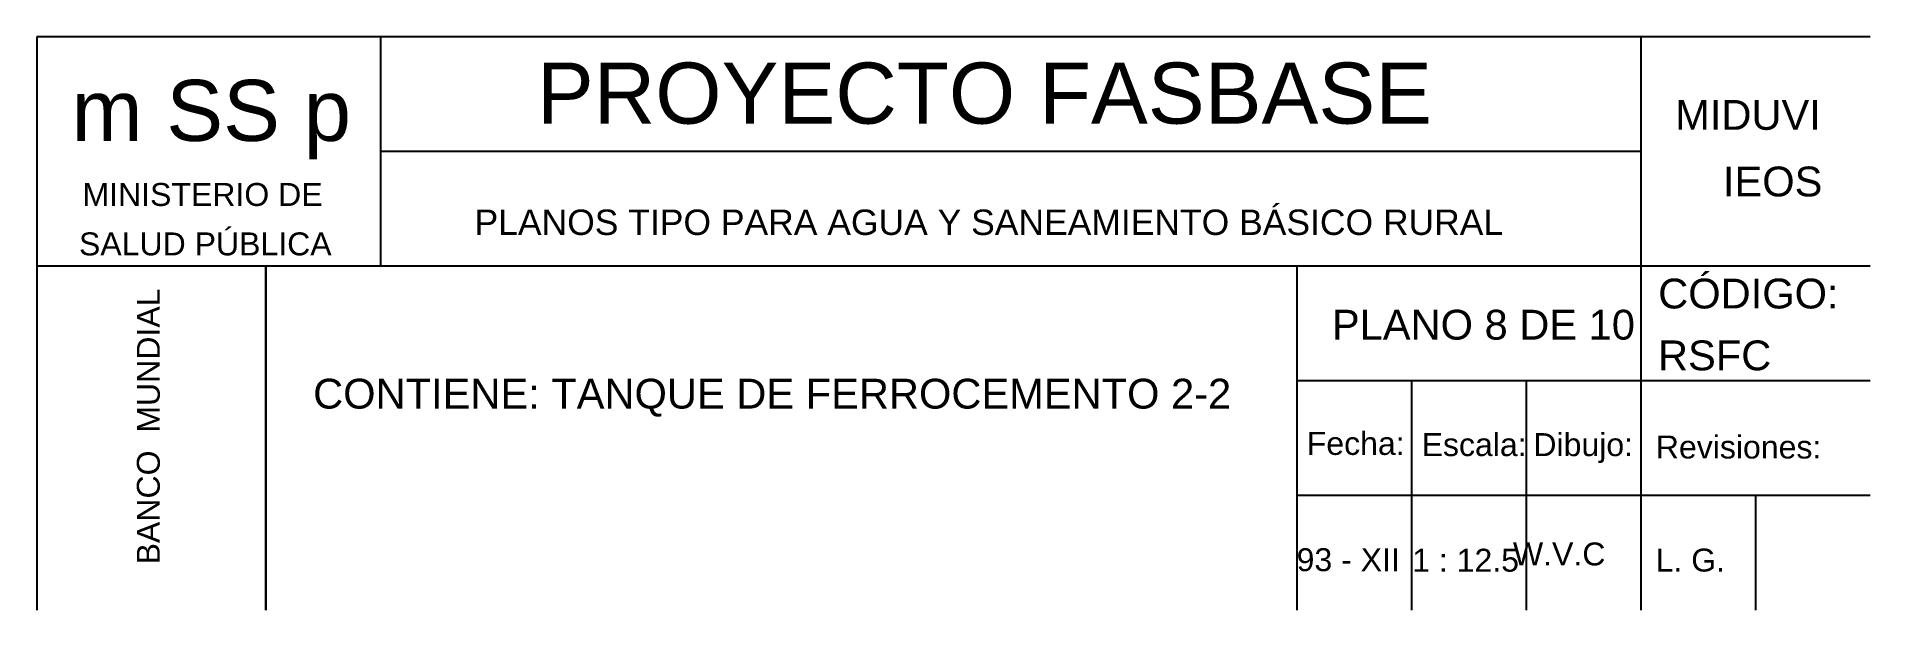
# Model space of a CAD drawing. Header units: metres. Extents: x 1704 to 4131, y 3282 to 4241.
# Drawn here: x 2156.16 to 2164.16, y 4209.31 to 4211.81 of the extents above; entities that cross this region are included whole.
import ezdxf
from ezdxf.enums import TextEntityAlignment as Align

# ---------------------------------------------------------------- set-up
doc = ezdxf.new("R2010")
doc.units = ezdxf.units.M
doc.layers.add('Dibujo', color=7, linetype='Continuous')
doc.styles.add('Annotative', font='arial.ttf')
doc.styles.get("Standard").update_dxf_attribs({"font": 'arial.ttf'})

msp = doc.modelspace()

# ---------------------------------------------------------------- linework, layer by layer
at = {"layer": 'Dibujo', "color": 0, "linetype": 'ByBlock'}
for p, q in [((2156.1598, 4211.8141), (2156.1598, 4209.3141)), ((2164.1598, 4211.8141), (2156.1598, 4211.8141)), ((2157.6598, 4211.8141), (2157.6598, 4210.8141)), ((2163.1598, 4209.3141), (2163.1598, 4211.8141)), ((2163.1598, 4211.3141), (2157.6598, 4211.3141)), ((2164.1598, 4210.8141), (2156.1598, 4210.8141)), ((2157.1598, 4210.8141), (2157.1598, 4209.3141)), ((2157.1598, 4209.3141), (2157.1598, 4210.8141)), ((2161.6598, 4209.3141), (2161.6598, 4210.8141)), ((2164.1598, 4210.3141), (2161.6598, 4210.3141)), ((2162.1598, 4209.3141), (2162.1598, 4210.3141)), ((2162.6598, 4209.3141), (2162.6598, 4210.3141)), ((2164.1598, 4209.8141), (2161.6598, 4209.8141)), ((2163.6598, 4209.3141), (2163.6598, 4209.8141))]:
    msp.add_line(p, q, dxfattribs=at)

# ---------------------------------------------------------------- texts
for s, height, p in [('PROYECTO FASBASE', 0.266243, (2158.342, 4211.4351)), ('m SS p', 0.26624, (2156.3121, 4211.3597)), ('PLANOS TIPO PARA AGUA Y SANEAMIENTO BÁSICO RURAL', 0.110758, (2158.0702, 4210.95))]:
    msp.add_text(s, height=height, dxfattribs=at).set_placement(p)
at = {"layer": 'Dibujo', "color": 0, "linetype": 'ByBlock', "style": 'Annotative'}
for s, p in [('MIDUVI', (2163.3083, 4211.4084)), ('IEOS', (2163.5167, 4211.1181)), ('CÓDIGO:', (2163.2343, 4210.6297)), ('PLANO 8 DE 10', (2161.8107, 4210.4939)), ('RSFC', (2163.2334, 4210.3601)), ('CONTIENE: TANQUE DE FERROCEMENTO 2-2', (2157.3659, 4210.1933))]:
    msp.add_text(s, height=0.13, dxfattribs=at).set_placement(p)
at = {"layer": 'Dibujo', "color": 0, "linetype": 'ByBlock'}
for s, p in [('MINISTERIO DE', (2156.8835, 4211.0765)), ('SALUD PÚBLICA', (2156.8955, 4210.8611)), ('Fecha:', (2161.9145, 4209.9914)), ('Escala:', (2162.4312, 4209.9863)), ('Dibujo:', (2162.9072, 4209.9863)), ('Revisiones:', (2163.585, 4209.9757)), ('W.V.C', (2162.8023, 4209.5096)), ('93 - XII', (2161.8819, 4209.4846)), ('1 : 12.5', (2162.394, 4209.4823)), ('L. G. ', (2163.394, 4209.483))]:
    msp.add_text(s, height=0.1, dxfattribs=at).set_placement(p, align=Align.CENTER)
msp.add_text('BANCO  MUNDIAL', height=0.1, rotation=90, dxfattribs=at).set_placement((2156.6969, 4210.1154), align=Align.CENTER)

doc.saveas('drawing.dxf')
